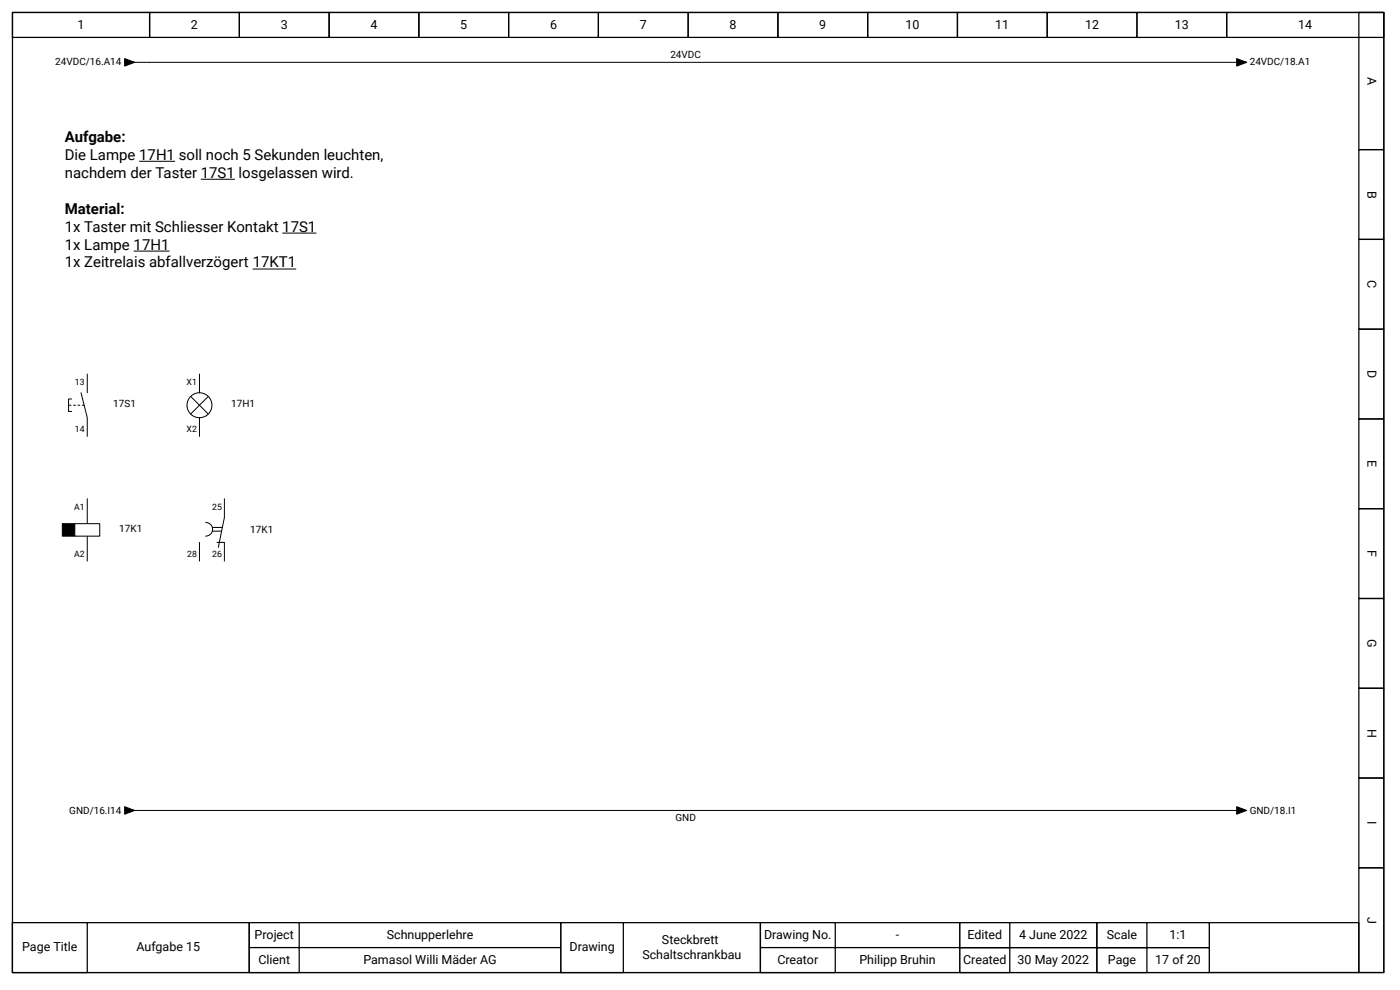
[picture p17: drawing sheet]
<svg xmlns="http://www.w3.org/2000/svg" width="297mm" height="210mm" viewBox="0 0 297 210" stroke-linecap="round" stroke-linejoin="round" font-family="sans-serif">
<defs><g id="words">
<g font-size="3.2">
<text x="13.8" y="30.1">Aufgabe:</text>
<text x="13.8" y="33.9">Die Lampe 17H1 soll noch 5 Sekunden leuchten,</text>
<text x="13.8" y="37.7">nachdem der Taster 17S1 losgelassen wird.</text>
<text x="13.8" y="45.3">Material:</text>
<text x="13.8" y="49.1">1x Taster mit Schliesser Kontakt 17S1</text>
<text x="13.8" y="53">1x Lampe 17H1</text>
<text x="13.8" y="56.8">1x Zeitrelais abfallverzögert 17KT1</text>
</g>
<g font-size="2.6">
<text x="16.5" y="6.1">1</text>
<text x="40.5" y="6.1">2</text>
<text x="59.6" y="6.1">3</text>
<text x="78.6" y="6.1">4</text>
<text x="97.7" y="6.1">5</text>
<text x="116.7" y="6.1">6</text>
<text x="135.8" y="6.1">7</text>
<text x="154.8" y="6.1">8</text>
<text x="173.9" y="6.1">9</text>
<text x="192.2" y="6.1">10</text>
<text x="211.2" y="6.1">11</text>
<text x="230.3" y="6.1">12</text>
<text x="249.3" y="6.1">13</text>
<text x="275.5" y="6.1">14</text>
<text x="290.2" y="16.3" transform="rotate(90 290.2 16.3)">A</text>
<text x="290.2" y="40.5" transform="rotate(90 290.2 40.5)">B</text>
<text x="290.2" y="59.5" transform="rotate(90 290.2 59.5)">C</text>
<text x="290.2" y="78.5" transform="rotate(90 290.2 78.5)">D</text>
<text x="290.2" y="97.7" transform="rotate(90 290.2 97.7)">E</text>
<text x="290.2" y="116.7" transform="rotate(90 290.2 116.7)">F</text>
<text x="290.2" y="135.6" transform="rotate(90 290.2 135.6)">G</text>
<text x="290.2" y="154.6" transform="rotate(90 290.2 154.6)">H</text>
<text x="290.2" y="174.3" transform="rotate(90 290.2 174.3)">I</text>
<text x="290.2" y="194.5" transform="rotate(90 290.2 194.5)">J</text>
<text x="4.7" y="201.9">Page Title</text>
<text x="29" y="201.9">Aufgabe 15</text>
<text x="54" y="199.3">Project</text>
<text x="82.1" y="199.3">Schnupperlehre</text>
<text x="120.9" y="201.9">Drawing</text>
<text x="136.3" y="203.5">Schaltschrankbau</text>
<text x="140.5" y="200.3">Steckbrett</text>
<text x="162.2" y="199.3">Drawing No.</text>
<text x="190.1" y="199.3">-</text>
<text x="205.3" y="199.3">Edited</text>
<text x="216.3" y="199.3">4 June 2022</text>
<text x="234.9" y="199.3">Scale</text>
<text x="248.2" y="199.3">1:1</text>
<text x="54.8" y="204.5">Client</text>
<text x="77.1" y="204.5">Pamasol Willi Mäder AG</text>
<text x="165" y="204.5">Creator</text>
<text x="182.4" y="204.5">Philipp Bruhin</text>
<text x="204.4" y="204.5">Created</text>
<text x="216" y="204.5">30 May 2022</text>
<text x="235.1" y="204.5">Page</text>
<text x="245.2" y="204.5">17 of 20</text>
</g>
<g font-size="2.1">
<text x="11.7" y="13.9">24VDC/16.A14</text>
<text x="142.3" y="12.3">24VDC</text>
<text x="265.2" y="13.9">24VDC/18.A1</text>
<text x="24" y="86.4">17S1</text>
<text x="49.1" y="86.4">17H1</text>
<text x="25.3" y="112.8">17K1</text>
<text x="53.1" y="113.1">17K1</text>
<text x="14.7" y="172.6">GND/16.I14</text>
<text x="265.2" y="172.6">GND/18.I1</text>
<text x="143.4" y="174.2">GND</text>
</g>
<g font-size="1.9">
<text x="15.9" y="81.7">13</text>
<text x="39.6" y="81.7">X1</text>
<text x="15.9" y="91.7">14</text>
<text x="39.6" y="91.7">X2</text>
<text x="15.7" y="108.2">A1</text>
<text x="45" y="108.2">25</text>
<text x="15.7" y="118.2">A2</text>
<text x="39.7" y="118.2">28</text>
<text x="45" y="118.2">26</text>
</g>
</g></defs>
<path d="M256.6 195.8h31.8v10.6h-31.8z" fill-rule="evenodd" fill="#fff" stroke="#000" stroke-width=".26"/>
<g fill="none" stroke="#000" stroke-width=".26">
<path d="M2.6 2.6h291.1v203.8h-291.1zM2.6 2.6h29.1v5.3h-29.1zM31.7 2.6h19.1v5.3h-19.1zM50.8 2.6h19v5.3h-19zM69.8 2.6h19.1v5.3h-19.1zM88.9 2.6h19v5.3h-19zM107.9 2.6h19.1v5.3h-19.1zM127 2.6h19v5.3h-19zM146 2.6h19.1v5.3h-19.1zM165.1 2.6h19v5.3h-19zM184.1 2.6h19.1v5.3h-19.1zM203.2 2.6h19v5.3h-19z"/>
<path d="M222.2 2.6h19.1v5.3h-19.1zM241.3 2.6h19v5.3h-19zM260.3 2.6h33.4v5.3h-33.4zM288.4 2.6h5.3v29.1h-5.3zM288.4 31.7h5.3v19.1h-5.3zM288.4 50.8h5.3v19h-5.3zM288.4 69.8h5.3v19.1h-5.3zM288.4 88.9h5.3v19h-5.3zM288.4 107.9h5.3v19.1h-5.3zM288.4 127h5.3v19h-5.3zM288.4 146h5.3v19.1h-5.3zM288.4 165.1h5.3v19h-5.3z"/>
<path d="M288.4 184.1h5.3v22.3h-5.3z"/>
</g>
<g fill="#fff" stroke="#000" stroke-width=".26">
<path d="M2.6 195.8h50.3v10.6h-50.3z" fill-rule="evenodd"/>
<path d="M2.6 195.8h15.9v10.6h-15.9z" fill-rule="evenodd"/>
<path d="M52.9 195.8h66.2v5.3h-66.2z" fill-rule="evenodd"/>
<path d="M52.9 195.8h10.6v5.3h-10.6z" fill-rule="evenodd"/>
<path d="M52.9 201.1h66.2v5.3h-66.2z" fill-rule="evenodd"/>
<path d="M52.9 201.1h10.6v5.3h-10.6z" fill-rule="evenodd"/>
<path d="M119.1 195.8h42.3v10.6h-42.3z" fill-rule="evenodd"/>
<path d="M119.1 195.8h13.2v10.6h-13.2z" fill-rule="evenodd"/>
<path d="M161.4 195.8h42.3v5.3h-42.3z" fill-rule="evenodd"/>
<path d="M161.4 195.8h15.9v5.3h-15.9z" fill-rule="evenodd"/>
<path d="M161.4 201.1h42.3v5.3h-42.3z" fill-rule="evenodd"/>
<path d="M161.4 201.1h15.9v5.3h-15.9z" fill-rule="evenodd"/>
<path d="M203.7 201.1h29.1v5.3h-29.1z" fill-rule="evenodd"/>
<path d="M203.7 201.1h10.6v5.3h-10.6z" fill-rule="evenodd"/>
<path d="M203.7 195.8h29.1v5.3h-29.1z" fill-rule="evenodd"/>
<path d="M203.7 195.8h10.6v5.3h-10.6z" fill-rule="evenodd"/>
<path d="M232.8 201.1h23.8v5.3h-23.8z" fill-rule="evenodd"/>
<path d="M232.8 201.1h10.6v5.3h-10.6z" fill-rule="evenodd"/>
<path d="M232.8 195.8h23.8v5.3h-23.8z" fill-rule="evenodd"/>
<path d="M232.8 195.8h10.6v5.3h-10.6z" fill-rule="evenodd"/>
</g>
<g fill="#000" stroke="#000" stroke-width=".21">
<path d="M26.5 12.4l2.1 .8-2.1 .8v-.8h5.2h-5.2z" fill-rule="evenodd"/>
<path d="M259.3 13.2h5.3l-2.1 .8v-1.6l2.1 .8z" fill-rule="evenodd"/>
<path d="M26.5 171.2l2.1 .8-2.1 .8v-.8h5.2h-5.2z" fill-rule="evenodd"/>
<path d="M259.3 172h5.3l-2.1 .8v-1.6l2.1 .8z" fill-rule="evenodd"/>
</g>
<path d="M31.7 13.2h227.6M29.5 34.2h7.7M42.6 38h7.3M28.4 53.3h7.6M53.6 57.1h9.3M59.9 49.5h7.3M31.7 172h227.6" fill="none" stroke="#000" stroke-width=".21"/>
<circle cx="42.3" cy="86" r="2.65" fill="#fff" stroke="#000" stroke-width=".21"/>
<path d="M18.5 79.4v3.9M42.3 79.4v3.9M15.2 84.7h-.6v2.6h.6M17.2 83.3l1.3 5.3v4M40.5 84.1l3.7 3.7M42.3 88.6v4M44.2 84.1l-3.7 3.7M18.5 105.8v5.3M18.5 113.8v5.3" fill="none" stroke="#000" stroke-width=".21"/>
<path d="M17.9 86h-3.3" fill="none" stroke="#000" stroke-width=".21" stroke-dasharray=".4 .5"/>
<path d="M13.2 111.1h2.7v2.7h-2.7z" fill-rule="evenodd" fill="#000" stroke="#000" stroke-width=".21"/>
<path d="M15.9 111.1h5.3v2.7h-5.3z" fill-rule="evenodd" fill="#fff" stroke="#000" stroke-width=".21"/>
<path d="M42.3 115.1v4M43.7 110.9a1.46 1.46 0 0 1 1.4 1.4 1.46 1.46 0 0 1-1.4 1.5M45.1 111.9h2.1M45.1 112.7h1.9M46 115.1h1.6v4M47.6 105.8v4l-1.3 6.4" fill="none" stroke="#000" stroke-width=".21"/>
<use href="#words"/>
</svg>
